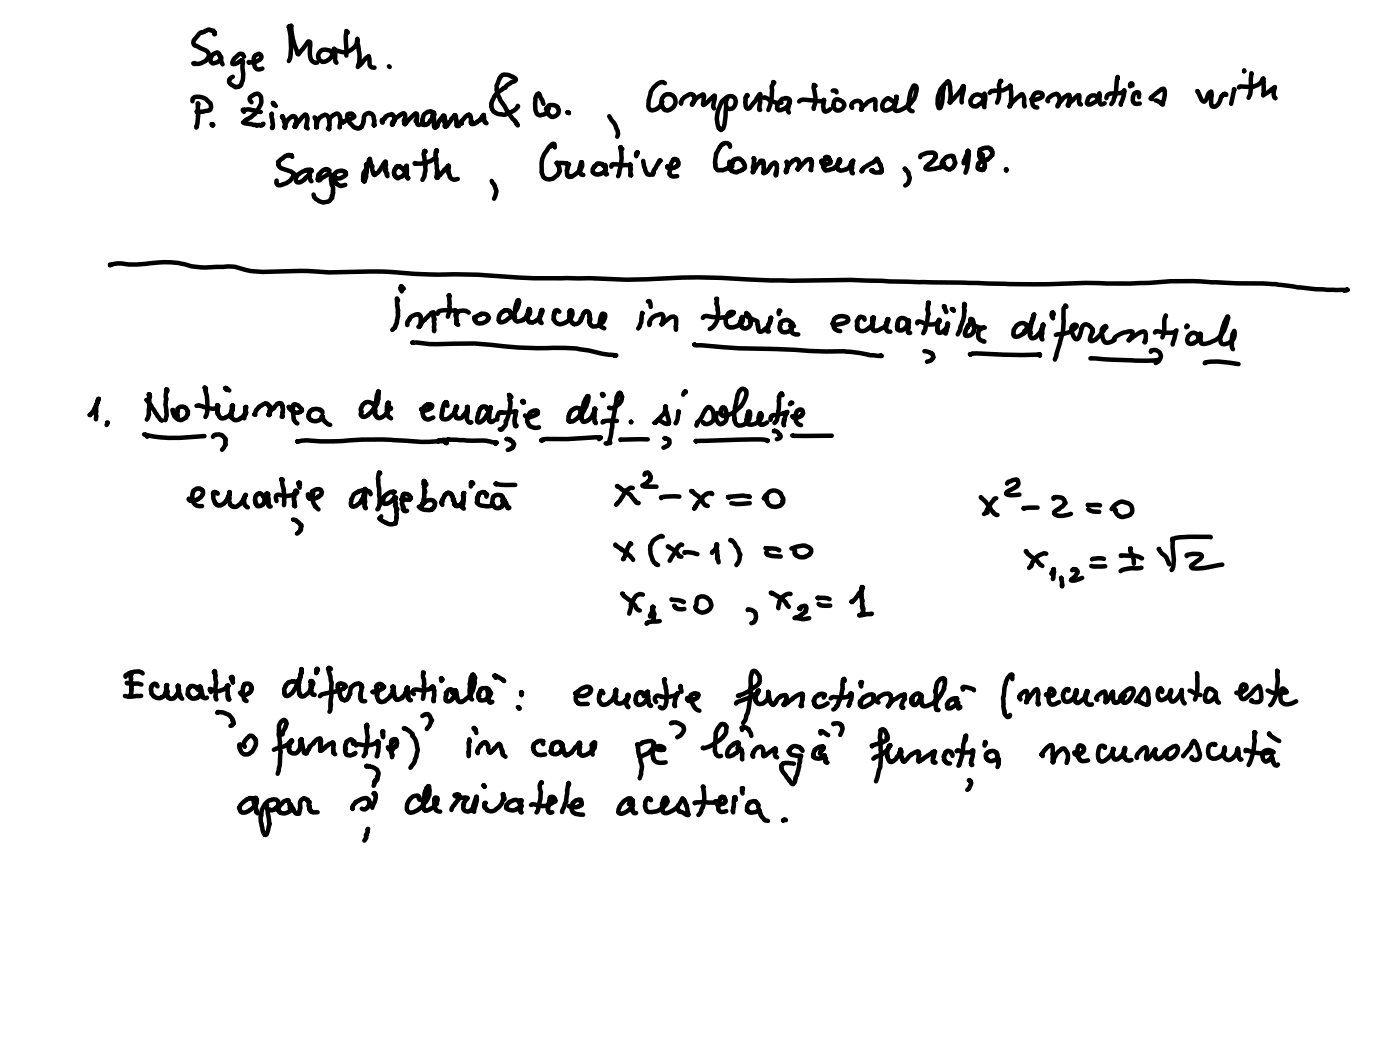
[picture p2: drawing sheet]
<svg xmlns="http://www.w3.org/2000/svg" width="210mm" height="157mm" viewBox="0 0 210 157" stroke-linecap="round" stroke-linejoin="round" font-family="sans-serif">
<g fill="none" stroke="#000" stroke-width=".67">
<path d="M28.8 15.2v-.5a1.73 1.73 0 0 1 2 .1l.4 .4a.74 .74 0 0 1 .4 .9 .74 .74 0 0 1-.8 .5l-.4 .1h-1l.4 .2M29.7 15.6l-.1-.1 .1 1.9-.3 1.7M31.8 18.6h.1h-.2h.2h-.2l.2 .1-.1 .1M32.1 5.1h.1a.62 .62 0 0 0-.7-.6l-.3-.1-1 .5a.57 .57 0 0 0-.6 .4l-.6 .7a.62 .62 0 0 0 .2 .8l.6 .3a2.96 2.96 0 0 1 1.4 .8v.1a1.41 1.41 0 0 1-1.1 1.5l-1.1 .1-.1-.1 .2-.1M32.8 8.3v-.2l-.3-.3a1.2 1.2 0 0 0-1 1.4l.2 .2a1.06 1.06 0 0 0 1.4-.9v.7l.2 .4M36.5 16.7l-.2-.3h.2a3.9 3.9 0 0 1 2.1 .3l.4 .1M36.5 8.5l-.2-.4-.2-.1a1.74 1.74 0 0 0-1.3 1.5 .95 .95 0 0 0 1.1-.3l.3-.2 .1 .1v1.1a3.2 3.2 0 0 1-.3 2.6l-.3 .2h-.6a1.09 1.09 0 0 1-.8-1.1l.5-.4M37.2 9.4v-.1a1.6 1.6 0 0 0 2-.8l-.2-.3-.3-.2a.89 .89 0 0 0-.7 1.1 1.23 1.23 0 0 0 .6 1.3l.7-.1M37.6 15.3l-.2-.4v-.4l.7-.4 .5-.1 .3 .3a1.67 1.67 0 0 1-.2 1.9 4.1 4.1 0 0 1-1.9 1.7l-.4 .4 .2 .2 1.7 .2 .2 .1 .3-.1 .3 .1 .3-.3M40.7 17l-.1 .4 .3 1.2-.1 .4-.1 .2M41 15.7l-.1-.3 .4 .5M42.3 17.6v-.2l.3 1 .1 .7a1.19 1.19 0 0 1 .3-1l.3-.4a.57 .57 0 0 1 .9-.3 .86 .86 0 0 1 0 1.1l.1 .2-.2 .3v-.1l.2-.1v-.2l1-1.1 .3-.3h.2l.2 .4-.1 1.1v.3l-.1 .1 .3 .1"/>
<path d="M43.3 4h-.1a11.9 11.9 0 0 1 .2 4.8l-.2 .3M43.6 3.9v-.1a12.4 12.4 0 0 0 .9 4.3h.2l1.4-1.9 .3 .1v.5a3.2 3.2 0 0 0 .4 2.4l.4 .2h.3M47.1 17.6l.4 .9-.1 .1v.5l-.1-.2a1.61 1.61 0 0 1 1.3-1.7 .85 .85 0 0 1 .7 1.1v.5a.37 .37 0 0 1-.2 .5l.1 .1 .1-.1M49.3 18.1l.1-.5a1.74 1.74 0 0 1 1.2-.6 1.55 1.55 0 0 1 .3 1.7v.4M49.8 8a1.2 1.2 0 0 0-1.2-.6 1.2 1.2 0 0 0-1 .9v.3l.2 .4a1.19 1.19 0 0 0 1.9-.6l.4-1.1 .1 .4-.1 1.2 .3 .5M50.3 7.7v-.1a2.16 2.16 0 0 0 3.2-1.8l.2 1.6a4.3 4.3 0 0 1-.1 2.6l1.6-1.6 .1 1.3a.57 .57 0 0 0 .8 .4M51.4 18.3l-.1-.1h.2h-.2l.1-.1 .7-.1 .9-.5v-.2l-.4-.3-.6 .2a2.12 2.12 0 0 0 1.3 1.9l.3 .1 .2-.1a.94 .94 0 0 0 .6-.9v-.1a1.03 1.03 0 0 1 .9-1.2 .87 .87 0 0 1 .6 .9l.2 .3-.2 .6h.2l-.1 .1M52.1 4.9l-.3-.3-.1 1.2 .1 2.5M57.3 18.4l-.1-.2 .1-.2-.1-.1 .4-.1 .1-.2h-.1l.2-.2 .8-.3a.95 .95 0 0 1 .2 1.5h-.1l.1-.4 .5-.5 1.1-.8 .2 .2 .1 .8-.3 .2 .2 .1-.1 .3 .1 .1 .6-.7 1-.9h.2v.3v.6l-.2 .2 .2 .1 .1 .5h.3M58.2 9.9l.1 .1M65 17.1l-.1-.3-.4-.1a1.22 1.22 0 0 0-1.2 1.4l-.1 .4 .1 .2v-.1l.2 .1h.2a1.95 1.95 0 0 0 1.1-1.5v-.1l.1-.2 .1 2.2 .5-.2-.1-.1 .3-.5-.1-.1 .3-.2 .5-.7h.1l.2 .8-.2 .1h.1v.3v.4h.3l.7-1-.1-.1 .6-.6 .1 .2 .1 1.2 .2 .2h-.2l.4 .1M72.8 18.4l-.2-.1-.3-1 .1-.1-.2 .2v.2l-.3 .4-.4 .1-.3 .3-.6 .2 .1-.1-.3-.2 .2-.1-.1-.1-.1-.8-.2-.1a1.96 1.96 0 0 0-1 .8l-.2 .3v.1h.1h-.1h.1v.1"/>
<path d="M77.5 15.8v.1a2.99 2.99 0 0 1-2.1 1.3l-.3-.1a1.79 1.79 0 0 1-1.5-.7l-.1-.4a1.59 1.59 0 0 1 .4-1.3 2.06 2.06 0 0 1 .9-1.1l.5-.4a.46 .46 0 0 0 .5-.4l.7-.5 .4-.1 .3-.3a2.48 2.48 0 0 0-2-.7l-.5 .6-.4 1.1a4.2 4.2 0 0 0 1.2 2.9l.4 .7 1.6 2.3M81.3 15.5l-.6-1.3v-.1l-.1-.1a.86 .86 0 0 0-.5 1 2.44 2.44 0 0 0 .4 2.1l.3 .2 .7-.2 .3-.2 .3-.8a.86 .86 0 0 0 .1 1.2 .86 .86 0 0 0 1.1 0 .86 .86 0 0 0 .2-1.1v-.2a1.24 1.24 0 0 0-1.3-.2l-.5 .5M85.1 16.9l-.2-.1 .3 .1M91.2 17.4l1 1.5a1.75 1.75 0 0 1 .2 1.6M99.5 12.5a.79 .79 0 0 0-1.1 .1l-.6 .5-.4 .6a5.2 5.2 0 0 0-.3 2.4 .74 .74 0 0 0 1.2 .2 1.93 1.93 0 0 0 .8-1.1 1.25 1.25 0 0 0 .4 1.3 1.28 1.28 0 0 0 1.4-.7 1.28 1.28 0 0 0-.2-1.5 1.09 1.09 0 0 0-1.4 0 1.09 1.09 0 0 0-.2 1.4M101.9 15.5v-.2a1.98 1.98 0 0 1 1.6-1.2l.3 .2a1.13 1.13 0 0 1-.3 1.4l.1-.1a2.36 2.36 0 0 1 1.7-1.5l.1 .3-.2 1.1 .1 .2 1.7-1.4-.3 1.5 .2 .4M108.8 14.8l-.1 .1-.1 1.8a4.7 4.7 0 0 1-.4 2.6l-.3 .2-.3-.3a4.6 4.6 0 0 1 .5-4.1l.7-.6a.87 .87 0 0 1 1.1 .1 .87 .87 0 0 1 .1 1.2 .82 .82 0 0 1-1.3 .3M111.9 14.4l-.1-.2a.71 .71 0 0 0-.2 .8l-.1 .3 .1 .6 .2 .4h.2l.2-.2 1.6-2v.6l-.2 1.7h.2M114.3 14.6h.2l.4 .2a2.5 2.5 0 0 0 2.1 .6M115.9 12.4l-.2-.1 .1 .2a.93 .93 0 0 0-.2 1l-.1 1.4-.5 1.6M118.2 15.1a.8 .8 0 0 0-1.2-.2 1.37 1.37 0 0 0-.7 1.4l.3 .2a1.72 1.72 0 0 0 1.6-1.2v-.2l-.1 .1-.2 1.2 .2 .4M119.6 15.2l.2-.2 .4-.1 2.9 .3 .3-.1-.1-.2-.1 1 .2 .7a.69 .69 0 0 0 .8-.3"/>
<path d="M122 12.9l-.1-.2-.1 .5a4 4 0 0 1 0 2.8v.3M124.6 13.6h.5l.1 .2M124.8 15.6a.56 .56 0 0 1 .7-.7l.3 .1a.88 .88 0 0 1 .6 .8 .82 .82 0 0 1-.8 .8 .82 .82 0 0 1-.9-.8h.1M127.6 16.1h-.1a.52 .52 0 0 1 .1-.7l.4-.2 .4-.1 .3 .1 .3 .4v.6l-.1 .2 .3-.5 .4-.3a2.07 2.07 0 0 1 1.3-.8l.2 .4-.1 1.2M133.7 15.2l-.8-.5-.2 .1a1.19 1.19 0 0 0-.6 1.5l.3 .2a1.69 1.69 0 0 0 1.7-2h.1a3.9 3.9 0 0 0-.3 2h.1a1.52 1.52 0 0 0 1.5-.4 3.3 3.3 0 0 0 1.6-3.2l-.2-.1-.2 .1a6.7 6.7 0 0 0-.8 3.1l.2 .4 .5 .3M141.2 13.2l-.1-.1v.8a4.1 4.1 0 0 1-.4 2.2l-.2 .1a3.1 3.1 0 0 1 1.1-3.7l.2-.3h.2a5.6 5.6 0 0 1 .1 3.1l.1 .1 1.1-1.2 .9-1.3-.1 .1h.2l-.1 .4-.2 1.2v.7M147.1 14.5a1.02 1.02 0 0 0-1.5-.1l-.4 .7a.69 .69 0 0 0 .5 .8h.4l.4-.2a1.39 1.39 0 0 0 .8-1.5l.1-.2 .1 .3-.2 1.6v.1M148.1 13.9l.3-.3h.5a2.46 2.46 0 0 0 2.3-.8l.1 .6a5.3 5.3 0 0 1-.2 2.5 2.99 2.99 0 0 1 1.3-1.4l.4-.4h.2a1.3 1.3 0 0 1 .3 1.2l.1 .6M149.9 12.2l-.1-.1a1.44 1.44 0 0 0-.2 1.3l-.1 1.1-.3 .9M154.5 14.9h-.1a1.5 1.5 0 0 0 1.7-.5 .7 .7 0 0 0-.6-.6 .7 .7 0 0 0-.7 .4 1.39 1.39 0 0 0 .1 1.8l.4 .1M156.9 15.2l-.1-.2a1.71 1.71 0 0 1 1.4-.9 1.38 1.38 0 0 1 .1 1.8l.3-.6 .6-.6 .6-.5h.3v.4l-.2 1.2 .3-.5 1.1-1 .2-.1v1.2l.3 .2M164.4 14.7a.87 .87 0 0 0-1.5 0l-.2 .8 .3 .2a1.67 1.67 0 0 0 1.6-1.8v.6a1.28 1.28 0 0 0 .2 1.1l.5-.1"/>
<path d="M165.6 14.7l.1-.5 .4-.2 1.7-.1 .3-.1 .2-.3v.1a4.4 4.4 0 0 1-.6 2.1h.1M167.3 11.7v-.2l-.3 2.6-.3 1-.4 .5M169.5 12.8v-.3h-.2l-.2 .4M170.5 14.5v-.6l-.4-.1a1.07 1.07 0 0 0-.3 1.7h.8M172.4 14.8l-.2-.1 .2-.2 1.4-1.2h.4a2.57 2.57 0 0 1-.1 1.9l-.1 .5-.8-.6-.2-.1M179.3 13.7l-.1-.1 .6 1.3 .4 .3a1.07 1.07 0 0 0 .6-.9l.1-.3 .4-.3 .1 .6a1.77 1.77 0 0 0 .1 1.6l.2 .1a1.12 1.12 0 0 0 1-1.2l.2-.5 .4-.3 .2 .1v.1M184.8 13.4l-.1-.1-.4 2.2M185.4 13.1l.2-.2 1.5 .1a2.23 2.23 0 0 0 2-1.3v2.6l1.7-1.3v.1a2.41 2.41 0 0 0 0 1.5l.1 .1M186.2 10.6v-.1v.2M187.3 11l-.1 .7v2.2l-.3 .7M16.5 39.7l.1-.1h-.1h.1a4.5 4.5 0 0 1 2.6 0l2.7-.1a13.5 13.5 0 0 1 6.7 .3l2.1 .2 2.7-.1a5.8 5.8 0 0 1 3.3 .5l.8 .2 1.8 .1 5.6-.2 4.4 .3a71.2 71.2 0 0 1 12.7 .2l2.3 .1a115.8 115.8 0 0 1 13.3 .4l2.3 .1h8.3l5.6 .3 3-.1a95 95 0 0 1 15.1 0 217.3 217.3 0 0 0 15.5 .1l10.1 .3 6.8 .1a235.2 235.2 0 0 0 18.2 0l6.7 .1 2.8-.1a54.6 54.6 0 0 1 10-.1l8.9 .3a73.8 73.8 0 0 0 9.2 .9h1.6l-.5 .1M43.7 23.5l-.1-.3h-.5l-.4 .2-1.1 .8 .2 .8 .3 .2 1.5 .5 .4 .3v.2a2.46 2.46 0 0 1-2.4 1.5l-.3-.4 .1-.3"/>
<path d="M46.4 25.8l.1-.2h.2l-.1-.1-.6-.1-1.1 .5-.4 .3v.1a.63 .63 0 0 0 0 1h.2l.4-.1a.93 .93 0 0 0 .7-.6l.3-.2 .2-.5 .1 .5-.1 .3 .3 .4M49.3 25.5l-.4-.2-.6 .2-.6 .7h.1l-.1 .3-.2 .3 .1 .2h.3l.2-.3 .9-.6 .3-.1 .2 .2v.7l.1 .7 .3 .6v.7l-.2 .4v.3l-.5 .6a1.84 1.84 0 0 1-2.2-.7l-.1-.4M50.1 26.4a.58 .58 0 0 0 .9 .3l.8-.5v-.3l-.2-.2a1.14 1.14 0 0 0-1.6 .5v.3a.94 .94 0 0 0 .3 .9v.1a1.28 1.28 0 0 0 1.4 .2M55 24.6h-.1h-.1h.2v.5l-.2 .3v1.1l-.3 .7-.2-.3v-.5a1.43 1.43 0 0 1 .5-1.2l.5-1.4v.2l.4 .9v.6l.1 .4 .3 .3 .6-.5 1-1.5 .1 1.2-.2 .1 .3 .4v.3l.1 .2M60.5 25.5l-.6-.6h-.5l-.1 .2a.85 .85 0 0 0-.1 1.1v.2l.2 .2a1.61 1.61 0 0 0 1.5-1.2v-.6v1.7l.2 .2M63.7 22.7l-.2-.1 .1 .2-.2 .2 .1 1a3.9 3.9 0 0 1-.3 2.9M64.9 23.8a3.9 3.9 0 0 1-2.8 .6v.1M65.4 22.7l-.1-.1 .1-.1-.1 .1a1.36 1.36 0 0 0 .1 1.2l-.1 .7 .2 1.1-.2 1h.2l.1-.2 .9-.8v-.2l.5-.4 .1-.2 .1 .2-.1 .9 .1 .1a.85 .85 0 0 0 .8 .9l.5-.1M73.6 27.1l.5 .7 .2 .8-.4 1.1M83 22.1v-.5l-.1-.1h-.2l-.3 .3h.1a.78 .78 0 0 0-.6 .6 3.9 3.9 0 0 0-.5 4.2 1.43 1.43 0 0 0 2.1-.6l.3-.4-.2-.8-.1-.4h-.2h1.4l.5 .2h-.3a1.02 1.02 0 0 1-.1 .9l.2 .8 .1 .2 .5-.1 .3-.1 .7-.6 .4-.6a.84 .84 0 0 0 .1-.8h-.1h.1h-.1l-.3 .9h.1v.7l.2 .2 .3 .1M90.5 25l-.4-.5-.4-.1-.3 .1-.5 .4 .1 .1a.65 .65 0 0 0-.2 .7 .65 .65 0 0 0 .7 .4l.4-.1 .6-.3 .1-.3-.1-.7 .2 .6-.1 .7 .1 .1h.2M91.5 25l.1-.4 .2-.1a6 6 0 0 0 2.6 .2l-.1-.1 .1 .7-.1 .8 .1 .2 .1-.1"/>
<path d="M93.2 22.3l-.3-.2v-.1v.1a4.7 4.7 0 0 1 0 2.7l-.4 1.6M95.4 23v-.2l-.2 .1v.5M96.3 24.1l.3 1.1a1.05 1.05 0 0 0 .4 .9h.5M98.9 24.1v-.1h-.2l-.1 .4-.7 1.1v.3l-.2 .3M99.9 24.9v.2a1.8 1.8 0 0 0 1.6-.4l.1-.3-.2-.4a.39 .39 0 0 0-.6-.1 2.85 2.85 0 0 0-.6 2v.1a.65 .65 0 0 0 .7 .4h.5M109.3 22l-.1-.3a.84 .84 0 0 0-1.4 .3l-.6 1.1-.2 1.4 .1 .7 .2 .2a1.49 1.49 0 0 0 1.9-.5l.1-.3-.1-.1 .1-.2-.1-.1 .1 1.1a.98 .98 0 0 0 .9 .5l1.1-.5a.6 .6 0 0 0 0-.9l-.2-.4a.98 .98 0 0 0-1.4 0l.1 .1-.2 .3v.6M112.8 23.7l.1 .1-.1 1.2-.1 .1 .1 .2-.1 .5 1.1-1.7h.3a3.3 3.3 0 0 1 .2 1.8h.1a1.58 1.58 0 0 0 1-1v-.2l.4-.4 .3 .1 .2 .2v1.1l-.2 .1v.4M117.8 24.2l.1 .9-.3 .7v-.2l.4-.9a1.83 1.83 0 0 1 1-.8l.2-.1 .2 .1 .2 .3a1.24 1.24 0 0 1-.2 1.1v-.1l.9-.8a.93 .93 0 0 1 1.1-.6l.1 .6-.2 1 .1 .1M123.1 24.1h-.1l-.1 .2 .7 .3 .7-.2v-.4l-.2-.1-.1-.4h-.5l.1 .3-.2 .3-.1 .5-.1 .1 .2 .3-.2 .1 .4 .4 .5-.1 .9-.4a1.34 1.34 0 0 0 .7-1l-.1-.1-.2 .6-.1 .6a.82 .82 0 0 0 1.3 .2 .99 .99 0 0 0 .8-.9l.3-.3-.2 .2 .1 .1-.1 .3 .1 .5-.2 .2 .1 .5h.2M130.6 25.5h-.2l.2 .2a1.39 1.39 0 0 0 1.3 0l.1-.1-.1-.4-.2-.4 .1-.2-.3-.3-.1-.4-.2-.2v.1l-.5 .6-.8 .3-.6 .4-.3 .3 .2 .1h-.2v.2M135.4 25.2l.4 .4a1.52 1.52 0 0 1 0 1.9l-.3 .3M137.7 23.5l.1-.2a2.49 2.49 0 0 1 2-.4l.3 .3v.4l-.9 .9-.6 .4v.4a4.5 4.5 0 0 0 2.5-.4l.2-.4-.1-.2v.2l.1 .1-.1 .1 .2 .4 .5 .2 .3 .1 .4-.3 .3-.4a1.35 1.35 0 0 0-.2-1.2l-.1-.2h-.3l-.6 .2-.6 .6v.2l-.2 .2"/>
<path d="M144.2 24.4l.7-1.9-.1 .1 .2 .2v.5l-.1 .2a1.09 1.09 0 0 1-.1 1v.5l-.3 .8M146.6 22.7l.1-.3h.1a1.24 1.24 0 0 1 1.6 0l-.1 .1 .3 .3-.1 .4-.7 .7-.6 .1-.6 .3-.2 .3a.49 .49 0 0 0 .2 .7l.4 .1a.57 .57 0 0 0 .4-.8l-.1-.7-.2-.3v-.4l-.4-.4-.1 .5 .1 .4M150.6 25.3v.3M21.9 59.8l.6 .7 1.1 1.8 .5 .6h.2M22.5 59.3l-.1-.3h-.2h.1v.6v2.4l-.3 .8M25 58.6v-.3l-.1 .4a1.06 1.06 0 0 0 0 1.1 2.77 2.77 0 0 0 0 1.6v.2a1.44 1.44 0 0 1-.2 1.3M30.8 58.1l-.2-.1 .2 .4v.3a5.6 5.6 0 0 1 .1 3.4l-.2 .3M33.9 58.4l-.2-.3 .3 .1 .3 .2M59.6 44.9l-.2-.2 .1 1.2a5.9 5.9 0 0 1-.4 3.2l-.4 .3M60.4 43.2l-.4-.4 .1 .1-.2 .2 .2 .5M61 48.6v-.5l.3-.3a1.48 1.48 0 0 1 1.4-.7 .83 .83 0 0 1 .2 1v.6l-.3 .2 .3-.1 .3-.6 .4-.3 .9-1.1 .4-.1 .1 .5-.1 .2 .1 .4a.47 .47 0 0 0 0 .6v1.2M61.8 51.3h-.1l3.6 .2a45.3 45.3 0 0 1 10.2 .3 71 71 0 0 0 9.2 .3 26.5 26.5 0 0 1 5.4 .8l2.2 .3h-.3"/>
<path d="M65.5 47l.1-.4a3.8 3.8 0 0 1 2.1-.1h.5h-.1h.1h-.1l.2 .6-.1 .1 .2 .8-.1 .4 .3 .2M67.2 44.4v-.2l.1 2.4-.3 .8M70.2 46.8a1.32 1.32 0 0 0-1.8 0l-.2 .6M71.2 47.5h-.2l.1 .1-.1 .2 .2 .1-.1 .2a1.21 1.21 0 0 0 1.9-.3h.1l.1-.3a.96 .96 0 0 0-1.2-.5h.1l-.8 .4-.2 .2M76.3 59.4v-.3h-.1l.4 .3h-.2l-.1 .5a.67 .67 0 0 1 0 .8 3.9 3.9 0 0 1-.6 2.3l-.1 .7-.4 .5-.3 .1-.1-.1M76.4 47l-.1-.5-.4-.1-.4 .1a1.35 1.35 0 0 0-.8 1.5l.2 .2a1.38 1.38 0 0 0 1.2-.5 3.5 3.5 0 0 0 1.6-2.5v-.2h-.2h.1l-.2 .1-.1 .5-.1 .1-.2 1.2v.5l.1 .2h-.1v.2l.5 .3 .8-.2-.1-.1 1.1-.7-.1-.2 .2-.2-.2-.5v.2l-.1 .1-.3 .7 .2 .5-.1 .1 .4 .5a1.92 1.92 0 0 0 1.8-1.5l.1-.4h-.1v.2l-.2 .2-.2 .7 .2 .6 .2 .3M83.7 46.7l-.2-.2h-.4l-.1 .3v.2l-.1 .3v.3l-.1 .1a1.18 1.18 0 0 0 1.8 .6l.1-.1a1.4 1.4 0 0 0 .9-1.7h-.3l.1 .1-.2 .1v.7l.2 .4-.1 .1 .6 .6a1.03 1.03 0 0 0 1.1-.7l-.1-.1a.62 .62 0 0 0 .3-.7l.4-.4 .2-.1a.55 .55 0 0 1 .5 .7v.6h.1l-.2 .2v.2l.2 .4 .3 .2a1.31 1.31 0 0 0 1.2-.3 1.4 1.4 0 0 0 .7-1.4l-.2-.1h-.3a2.56 2.56 0 0 0-.3 1.8l.7 .3M90.3 59.2v-.2h-.2l.1 .2M96.2 46.9l-.1-.1-.1 .9a2.27 2.27 0 0 1-.5 1.5M97 45.1h.2l.2 .8M97.2 48.6l.1-.3h-.1a1.55 1.55 0 0 1 1.2-1.1l.4-.2 .4 .1a.65 .65 0 0 1 .1 .7l-.3 .8 .4-.5 1.1-.7h.5l.2 .2v1.8M102.6 58.7l-.1-.1h.1l-.2 .1-.1 .4"/>
<path d="M104 51.6l6.6 .5 5.4 .1 7.7 .4a23.8 23.8 0 0 1 6.4 .5l1.9 .2-.2-.1M105.2 47.6l.2-.2 .4-.1a5.3 5.3 0 0 0 3.7-.2l.3-.4h-.4a1.37 1.37 0 0 0-.5 2.2l.4 .1a2.92 2.92 0 0 0 1.8-.8l-.1-.1 .2-.2v-.4l-.1-.1-.3 .8 .1 .3v.2l.1 .2a.77 .77 0 0 0 .7 .3 .77 .77 0 0 0 .6-.6l.1-.4-.2-.1 .1-.1a.87 .87 0 0 0-.2-.8l-.4-.4 .1 .5 1.6 .8-.1 .4 .2 .3a.76 .76 0 0 0 .3 .9 2.1 2.1 0 0 0 1.5-2.2l.2 .1h-.1l-.4 1v.4l-.3 .4 .2 .2h.2M107.3 44.8l-.1-.1h.1l-.1 .8 .2 .6v.2a2.4 2.4 0 0 1-1.2 2.9M116.7 46.6l.1-.1-.2-.1v.6M117.1 59.1l-.1-.2a1.11 1.11 0 0 0-.4 1.1v1.3l-.1 .3a2.25 2.25 0 0 1-.6 1.7M118.8 48.8l-.1-.2a1.14 1.14 0 0 0-1.9-.4l.1 .3-.2 .4v.2a.94 .94 0 0 0 .9 .7 .94 .94 0 0 0 .9-.6v-.3l-.1-.2 .1 1.1 .6 .3 .4-.1M124.7 48.5a2.63 2.63 0 0 0 2.2-.5v-.4a1.39 1.39 0 0 0-2.3 .8l.3 .5-.1 .1a1.13 1.13 0 0 0 1 .6M129.4 47.8l-.1-.3-.4-.1-.3 .1-.4 .6 .2 1.1a.93 .93 0 0 0 1.5 0l.2-.1 .6-.6-.1-.2 .1-.4-.1-.2 .2-.2-.2 .1v1.2a.52 .52 0 0 0 .5 .7l.8-.3a1.41 1.41 0 0 0 1-1.4l-.3 .5 .1 1 .1 .3h.5M136 48.1h-.1a.76 .76 0 0 0-.8-.5 .76 .76 0 0 0-.7 .6l-.1 .2 .1 .3-.1 .1 .1 .3-.1 .2 .3 .2 .4-.1a1.23 1.23 0 0 0 .9-1.4v-.1l.1 .1v.1l.1 .1-.1 .3v.5l-.1 .7 .1 .1h.2M137.3 48.4v-.2a1.11 1.11 0 0 1 1.1 .2 2.49 2.49 0 0 0 2.2-.2l.1-.2-.2-.1h.1l-.3 .6 .1 .2-.1 .5 .1 .2-.1 .1 .1 .3h.2l.5-.2a1.75 1.75 0 0 0 .7-1.1l.1-.1-.4 1.5M138.4 52.6l.8 .2a.58 .58 0 0 1 .5 .5 .58 .58 0 0 1-.3 .6l-.7 .2M139 45.6v-.3h-.1l.1 .1h-.1l-.1 .9 .2 .8-.5 2.2-.3 .6"/>
<path d="M141.3 46v-.2h.1l-.1 .1 .1 .3 .2 .5M142.6 46.4l-.1-.1h.2h-.1l.2 .2M144.4 45.7l-.1-.2v.5l.1 .6-.3 1.4-.3 .8-.1 .7-.4 .5M145 48.7v-.1h.1l-.3 .2v.3l-.2 .1-.1 .3-.1 .4 .1 .3a1.09 1.09 0 0 0 1.1-.4 1.09 1.09 0 0 0 .1-1.1l-.1-.8-.3-.2-.1 .3 .1 .4 1 .5a1.18 1.18 0 0 0 1.1 .1 1.02 1.02 0 0 0-1 1.3l.1 .3 .2 .3 .6 .2M145.2 53l.9-.1a74.7 74.7 0 0 0 9.6 .2h-.2l.1 .2M153.2 49.8l.1-.3a.7 .7 0 0 0 .3-.9 1.38 1.38 0 0 0-1.5 .1 1.38 1.38 0 0 0-.4 1.5l.2 .2a2.77 2.77 0 0 0 2.6-2.7l.3-.7-.6 2.3v.4l.1 .2-.2 .2 .3 .5h.3a1.92 1.92 0 0 0 1.1-1.3l.4-.5-.1-.3-.1 1.4-.1 .2v.6l.1 .1M157.7 47.1l-.1-.3a.52 .52 0 0 0 0 .8M158 50.1l.2-.1a3.3 3.3 0 0 0 3-1.2l-.1-.1-.2-.1-.4 .1-.2 .4a1.78 1.78 0 0 0 .8 1.7l.2-.1 .3-.3 .4-1.3a.6 .6 0 0 1 .9-.4l.7 .6-.1 .4-.4 1.1 .2 .2h.3a3.5 3.5 0 0 0 1.8-1.8l.2-.2v-.2a.72 .72 0 0 0-.7 .9l-.1 .2 .2 .6 .4 .8h.4l1-.4M159.6 45.9l-.1-.2-.3 .5a13.2 13.2 0 0 1-.5 4.9l-.8 2.7M163.2 53.6h.2a77.7 77.7 0 0 0 10 .3v.1M166.8 50.9l-.1-.2a3.2 3.2 0 0 1 2.8-1.1v.4l-.1 .4-.5 .5 .6-.4a3.7 3.7 0 0 1 1.7-.9l.2 .1 .1 .3v.9l-.2 .4 .1-.2M172.3 52.7v-.3a1.01 1.01 0 0 1 1.1 .2 1.01 1.01 0 0 1 .3 1l-.3 .5-.4 .2"/>
<path d="M172.9 49.8l.1-.2h.3a3.2 3.2 0 0 0 2.7 0l.1-.2-.6 2.2M174.5 47.3l-.2 .6v1.5l-.3 1.1M177.7 48.9v-.2l-.1 .3M179.4 50.6l-.2-.6a.95 .95 0 0 0-1 0 .95 .95 0 0 0-.5 .9 .52 .52 0 0 0 .5 .6l.5-.1a1.28 1.28 0 0 0 .8-1.2l.2-.3v1.3l.1 .2a3.2 3.2 0 0 0 2.4-.7 3.9 3.9 0 0 0 1.3-2.1l.4-1-.1-.2-.5 .8-.5 1.9a1.22 1.22 0 0 0 .1 1.4 1.58 1.58 0 0 0 1.8-2l-.2 .5-.1 .6v1.3l.2 .4M180.3 54.4l.1-.2h.2a8.3 8.3 0 0 1 3.4 .1l1.4 .2M13.5 62.1h-.1l.7-.7 .5-1.1 .2-.6-.2 .1a6 6 0 0 0-.2 2.5v.5M16.1 63.3l-.1-.1v.4M25.9 61.4a1.35 1.35 0 0 0 .9 1.4l.4 .1a1.76 1.76 0 0 0 .9-.9v-.2a.82 .82 0 0 0-.6-.9 .66 .66 0 0 0-.9 .6v1.1M28.3 74.7l-.1 .1 .3 .1a1.83 1.83 0 0 0 1.9-1.2 .69 .69 0 0 0-.5-.6 .69 .69 0 0 0-.7 .2l-.3 .2a2.02 2.02 0 0 0 .2 2 1.3 1.3 0 0 0 1.1 .2M29.4 60.7l.4-.1a5.4 5.4 0 0 0 2.6 .5l.2-.1 .1-.2h-.1v-.1l-.1-.1 .1 .4-.1 .2 .1 .5-.1 .2 .6 .7a1.82 1.82 0 0 0 1.3-.4l-.1-.1a1.67 1.67 0 0 0 .5-1.2l.1-.2h-.1l-.1 .1h.1l-.1 .5 .1 .2-.1 .2-.1 .8a.88 .88 0 0 0 1.4 .1l.5-.4 .4-.5-.2-.3 .1-.3-.1-.2h.1l-.1 .2 .1 .9-.2 .2v.4M30.6 65.3a25 25 0 0 1-8.4-.1l-.6-.2 .2 .1 .2 .3M31.9 65.4a1.04 1.04 0 0 1 1.3-.3l.6 .6v.8l-.6 .8"/>
<path d="M32.6 73.9l-.5-.3h.1l-.3 .1v.2a2.19 2.19 0 0 0 .3 1.3v.2l.4 .2h-.1h.5a1.93 1.93 0 0 0 1.2-1.5l.2-.5-.1 1.4 .1 .5 .4 .2v.1h.5a2.57 2.57 0 0 0 1.2-1.2l.3-.6-.1 .2a1.31 1.31 0 0 0 .4 1.7M38.2 62.1l-.1-.1a1.56 1.56 0 0 1 1.1-1.4l.6-.2h.2l.5 .5-.2 .1 .2 .4-.2 .4 .1 .2-.2 .1h.1l-.1-.1 .1-.2v-.3l.7-.4 .5-.7 .3-.1 .3 .1a2.03 2.03 0 0 1 .2 1.7v.1l-.1 .2h.1M39.8 74.8l-.2-.1v-.2l-.1-.1-.1-.2-.2-.2-.3-.2-.4 .2h.1a.83 .83 0 0 0-.3 1.2l-.1 .1 .1 .2 .3 .1-.1 .1 .3 .1 .6-.3 .4-.7-.1-.1 .1-.3h.1l-.1-.1 .1-.4h-.1h.3h-.1l.2 .1-.1 .1 .1 1.6 .3 .1M41.4 75l-.1-.5v-.3l.2-.2a4.4 4.4 0 0 0 2.5 0h-.1a.53 .53 0 0 0 .6-.4l-.3-.2v.3l-.1 .1-.1 .9 .1 .4-.1 .2 .2 .2-.2 .2 .2 .1M42.2 71.9l.1-.1-.2-.1 .1 .1v.1l.1 .6a7.2 7.2 0 0 1 .2 3.1M43.3 60.9h-.1l.1 .1a1.21 1.21 0 0 0 1.6 .7l.3-.2-.1-.2a.98 .98 0 0 0-1.2-.7l-.1 .2 .2 2 .5 .6M43.9 77.8l.4 .1 .8 .7-.1 .5h.1l-.1 .3-.6 .5M44.5 66.1l1.4-.2a42.3 42.3 0 0 0 8.3-.1h3l3.4 .1a30.7 30.7 0 0 0 5.8 .1l.3 .1-.1 .1 .3 .1M44.9 72.5l-.1-.2 .1-.1-.2 .1h.1h-.1l.2 .7M46.1 74l.1 .1a.34 .34 0 0 0 .2 .5 1.96 1.96 0 0 0 1.3-.3l.4-.3 .1-.3-.2-.3a.75 .75 0 0 0-1 .1l-.3 .1h.1l.1 .3-.2 .2 .2 1.2 .3 .4v.1l.5 .4M48.3 61.8l-.1-.2-.2-.2h.1l-.2-.1-.5-.1-.5 .1a1.06 1.06 0 0 0-.8 .8l.1 .1a.85 .85 0 0 0 1.1 .8l.9-.3 .1-.3-.1-.1 .1 .1v.1a1.49 1.49 0 0 0 1.1 1.1M55.5 74l-.1-.4a1.75 1.75 0 0 0-1.9 .1h-.1a1.15 1.15 0 0 0-.8 1.1v.9l.3 .1 .4-.1 .7-.5v-.1l.5-.9-.1-.2h.1l.1-.8h-.1l.2 .2v.6l-.2 .6 .2 .6-.2 .2 .1 .6 .2 .1"/>
<path d="M56 60.7l-.1-.2a1.22 1.22 0 0 0-1.2-.2 1.44 1.44 0 0 0-.7 1.2l.1 .1a.46 .46 0 0 0 0 .6 .46 .46 0 0 0 .6 .1 5.6 5.6 0 0 0 1.8-2l.2-.7-.1-1a3.4 3.4 0 0 0-.3 1.9 1.06 1.06 0 0 0-.1 1l-.1 .5 .3 .4a.87 .87 0 0 0 1.2-.2l.4-.5 .2-.5h.3v-.1l-.3-.1v-.6l-.2-.1h.2h-.1a2.65 2.65 0 0 0 .1 2.1l.3 .2M56.9 70.9l-.1-.2-.1 .1a6.9 6.9 0 0 0 0 2.5l.1 1.6a1.23 1.23 0 0 1-.3 1.3M58.9 73.8v-.1l.2-.1h-.3h.1a1.77 1.77 0 0 0-1.6 1.1l.1 .2-.2 .2 .3 .3a1.96 1.96 0 0 0 1.6-.9h-.1h.3h-.2l.1 .1-.1 .3 .2 .5-.2 .3 .4 .5a.41 .41 0 0 0-.1 .7v.7l-.2 .7a2.19 2.19 0 0 1-2.1-.4l-.3-.3h.1l.2-.3M60.2 74.7h-.1l1.2 .1 .2-.3-.1-.1a.79 .79 0 0 0-.9-.5l-.2 .3 .1 .1-.3 .5 .1 .2-.1 .4 .3 .4-.1 .2 .1 .3 .2 .2 .3-.1M63.1 61.3l-.1-.1 .4 .2h.3l.8-.3 .2-.2v-.2l-.3-.2-.5 .1a.96 .96 0 0 0-.6 .8v.1a.91 .91 0 0 0 1 1.2l.6-.2M63.7 72.6l.1-.1v-.1l-.3-.3 .1-.1h-.2h.2l-.2 .4 .1 .1v.9l.1 .3-.1 .1v.5l-.1 .5 .1 .3-.2 .2 .1 .1h-.2l.5-.3a.93 .93 0 0 1 1.4 .2 .86 .86 0 0 1-.5 1h.1a1.63 1.63 0 0 1-1.7-.3l-.3-.2 .5-.1M65.6 66.1l.1-.1v-.1l1.5-.1h-.2h.1l5.3 .1 1.9 .3h-.1l.1 .1-.1 .1M66.2 75.6l-.2-.3 .2-.2-.1-.1 .5-.9v-.1l.5-.3 .5 .2-.1 .1 .2 .2 .1 .3 .1 .2-.1 .1 .2 .2v.2l.1 .1-.1 .2 .3 .2 .6-.1 .5-.6v-.8l-.1-.1 .1-.1v-.2h.1l-.2 .1v.4l.1 1.2-.3 .4 .3 .2M67 60.7l-.1-.5h-.2a1.52 1.52 0 0 0-.4 1.3 1.04 1.04 0 0 0 0 1.2 1.25 1.25 0 0 0 1.4-.6l.3-.2 .4-.9v-.1h-.2h.1a1.42 1.42 0 0 0-.1 1.4l.1 .2a.73 .73 0 0 0 1.1-.4l.6-.6-.1-.5 .1-.1h-.1v.3a1.13 1.13 0 0 1 0 1l.1 .7 .3 .3h.3M70.7 72.4h.1l-.2-.2h.1h-.2v.6M72.8 74.3l.1-.3-.4-.3-.8 .1-.1 .5-.2 .1v.3l.1 .2-.1 .3a2.21 2.21 0 0 0 2.1 .5M73.2 61.5h.1l-.4-.2-.1-.3h-.2l.2-.1h-.6l-.2 .1h.1l-.3 .1-.2 .8-.2 1.2a.7 .7 0 0 0 1-.3l.3-.3 .1-.3a1.43 1.43 0 0 0 .6-1.1v-.1h.1h-.1l-.2 1.9 .4 .3 .4-.3"/>
<path d="M74.3 72.5l-.1-.1h.1h-.1l.7 .1 2.2 .1M74.4 62.8l.1-.7 .2-.3 .5-.1a4.1 4.1 0 0 0 2.1-.1h-.1v.1a3.9 3.9 0 0 0 0 2.1l.1-.1M75.2 75l.1-.4-.1-.2v-.1l-.2-.2h-.6l-.5 .2-.3 .9 .1 .2a.74 .74 0 0 0 1.1 .5l.4-.1 .2-.3-.1-.1v-.5l.1-.1h.1l.4 1.1 .2 .1h.1M75.8 65.7h.5l.1 .2 .4 .2a.64 .64 0 0 1-.3 1l-.5 .2M78.2 60.2l-.1-.2h.2l.1 .3M78.6 62.2l.1 .1a2.21 2.21 0 0 0 1.8-.4l-.1-.4a1.1 1.1 0 0 0-1.3 .7l-.1 .2a1.35 1.35 0 0 0 .4 1.4l.6 .2 .7-.1M86.8 61.7l.2-.1 .1-.1-.3-.3h.1l-.6-.2a1.59 1.59 0 0 0-1.2 1.5l-.1 .4 .3 .2a1.94 1.94 0 0 0 1.6-1.1l.5-.5 .4-1 .3-1v-.2h-.2h.1a3.5 3.5 0 0 0-.8 2l-.2 1.3 .2 .4 .2 .1a1.92 1.92 0 0 0 1.5-1.4l.2-.4-.1-.2v.1v.1l-.1 .2 .1 .3-.1 .5 .1 .7 .2 .3M89.7 65.7l.2-.2-4.9 .2h-3.3l-.7 .2h.2M91.2 61a1.87 1.87 0 0 0 1.8-1.2l.1-.4-.3-.6h-.2a1.41 1.41 0 0 0-.3 1.3l-.7 3.3v.6l-.2 1.5-.3 .7 .2 .1-.5 .1-.2-.1M92.3 63h-1.4l-.6 .1-.1 .1M92.4 72.8l-.1-.1 .6 .4a5 5 0 0 1 2.2 1.8l.2 .3 .3 .1M94.5 63.1v.1"/>
<path d="M94.7 73h-.4a1.38 1.38 0 0 0-1 1.2l-1.1 1.3M96.5 71.1l.1-.3h.4a.71 .71 0 0 1 .3 1v.1l-.6 .4-.6 .4 .5 .1h1.7M97 65.8h-4.1M98.5 62.8l1 .6 .3 .1 .3-.1v-.4l-.5-2.1 .1-.1-.3 1.1-1.2 1.2v.1l-.2 .1M99.5 65.6l.7 .3a.72 .72 0 0 1-.5 .9l-.4 .2M101.6 61.6v-.1l-.1 .5a2.14 2.14 0 0 1-.4 1.3M101.7 74.3h-2.1l-.7 .1 .1 .2M103.5 73.5h-.1h.3h-.2l1 .7 .6 .7a.98 .98 0 0 0 .8 .8M105.3 63.2l-.1 .1a1.07 1.07 0 0 0 1.2-.1 1.07 1.07 0 0 0 .5-1l-.2-.8-.4-.4-.2-.1a2.26 2.26 0 0 0-1 1.5l-.3 .4-.4 .3v.2l-.1 .4M106.6 73.9l-.1-.1a1.44 1.44 0 0 0-1.4 .8l-.7 .6-.5 1M107.3 61.8v.2a1.08 1.08 0 0 0 .3 1.4l.1 .1a1.09 1.09 0 0 0 1.1-1.1l-.2-1.2-.1-.2h-.3a1 1 0 0 0-.2 1.1l.2 .1a3.6 3.6 0 0 0 2.6-1.3l.2-.3a2.4 2.4 0 0 0 .7-2.1 .59 .59 0 0 0-.6-.3 .59 .59 0 0 0-.5 .4l-.2 .5-.2 1.3a4.4 4.4 0 0 0-.1 3l.1 .1a1.55 1.55 0 0 0 2.1-1.8l-.3-.1-.2 .6-.1 .7 .2 .4a.98 .98 0 0 0 1.3 0l.4-.3 .3-.4a.54 .54 0 0 0-.1-.7h-.1h.1a1.12 1.12 0 0 0 .1 1.7h.3l.6-.4M112.2 74.4l-1-.2-2.2 .2 .2 .1"/>
<path d="M112.2 75.3a5.5 5.5 0 0 1-2.7 0M114.8 74.4l-.1-.1-.1 .1h.1v.4a1.37 1.37 0 0 0 2.1 .9l.4-.5-.1-.3 .1-.1v-.2a1.6 1.6 0 0 0-1.5-1.2 1.96 1.96 0 0 0-1.4 1.2M114.9 66v-.1a4.5 4.5 0 0 0-2.1-.1l-8.7 .3M115.3 62.8l.2-.6 1.8-.3 .6-.3-.2 .2-.2 .8-.2 .1 .1 .4-.2 .1 .2 .4M115.8 64.6l.1-.1a.89 .89 0 0 1 .8 .6l.1 .3-.1 .2-.4 .1M118.4 60.4l.2-.1-.2-.1-.2 .3M118.6 65.2h5.9M118.7 62.3h-.1a.76 .76 0 0 0 1.1 0h.2l.3-.5-.1-.3-.1-.2h-.3l-.3 .1a1.38 1.38 0 0 0 .2 2.2h.3M146.8 74.5v-.1l.7 .7 1.2 1.6a.67 .67 0 0 0 .6 .4M149.1 74.6l-.3 .1-1.1 1.5-.1 .4 .2 .1-.5 .2M150.7 72.4l.2-.3a1.95 1.95 0 0 1 1.4-.3 .83 .83 0 0 1-.4 1.2l-1.2 .6-.1 .3a2.78 2.78 0 0 0 2 .1M155.3 76h-1.3h-.8v.1"/>
<path d="M157.7 74.7v-.2l.2-.1a1.17 1.17 0 0 1 1.3 .4l.3 .5-1 .9a.9 .9 0 0 0-.7 .5v.1a1.95 1.95 0 0 0 2 .3l.5-.2M162.8 75.6h1.9M162.9 76.2l.7 .3 .9 .1M166.4 76.2a1.77 1.77 0 0 1 2.7-.8 .99 .99 0 0 1-.3 1.8 1.28 1.28 0 0 1-1.3 0 1.61 1.61 0 0 1-.6-1v.1M92.1 81.7v-.2l1 .8 .7 .4 .6 .5 .4 .6M93.2 88.9v-.1l.1 .4 1.1 .7 .7 .7a.91 .91 0 0 0 .7 .8M94.5 81.4l-.2-.1 .1 .1-.7 1.3-.1 .5-.3 .5M96.2 89a1.04 1.04 0 0 0-1.4 .8l-.4 .6v.5l-.2 .9M97.3 92.3l.4-.8-.1-.1 .2-.6h-.1l.1 .1h-.1v.3l.3 .7-.2 1.1M98.7 92.9l-1.5 .2-.4 .1h.1l-.1 .1M99.2 80.3l-.2-.1a2.29 2.29 0 0 0-1.4 3.4l.3 .6 .6 .4M100 81.9v-.1a2.67 2.67 0 0 1 1.7 1.5h.3"/>
<path d="M100.5 89.7l1 .1 .8 .3M100.9 90.7l.2 .2a1.28 1.28 0 0 0 1.3 .2M102.1 81.5h-.2l-.4 .3-1.3 2.1M102.4 82.7l.1-.1 .7 .1 1.2 .2M104.3 90.5v-.6a.95 .95 0 0 1 .7-.7 .95 .95 0 0 1 1 .4l.2 .2 .2 .3a1.05 1.05 0 0 1-.5 1.3 1.26 1.26 0 0 1-1.8-.3v-.3M106.6 82.7l.6-.8 .1-.4-.1 .4 .2 1.3-.1 .4 .3 .6M109.3 80.9v-.1l.3 .1 .5 .8a1.63 1.63 0 0 1 .6 1.1l.1 .2-.1 .1a1.88 1.88 0 0 1-.5 1.5M111.9 91.3v-.1a1.1 1.1 0 0 1 1.2 .6 1.1 1.1 0 0 1-.3 1.3l-.3 .2M114.7 82.7h.1l-.1 .1 .2 .3 .7 .1 1.3 .1M114.9 82.2l-.3-.1h.3a2.14 2.14 0 0 1 1.7 .3M115.5 88.8l-.1-.1h.2l.4 .3a4 4 0 0 1 1.6 1.2l.1 .3 .4 .3M118.3 88.9a1.61 1.61 0 0 0-1.7 1.5l-.1 .6"/>
<path d="M118.5 82.1l.9-.3a1.54 1.54 0 0 1 2 .5v.3a1.57 1.57 0 0 1-1.3 .8h-.4l-.5-.3a.5 .5 0 0 1-.2-.7M119.8 91.2l-.2-.2a.92 .92 0 0 1 1-.3l.1 .2-.1 .6-1.2 .8-.5 .2 1.4 .2 .8-.2M122.4 89.5v-.1l.1 .1h-.1a3 3 0 0 1 1.8 .2M122.5 90.4h.1a.97 .97 0 0 0 1 .3l.7-.1M127.6 90h-.1v.1a6.3 6.3 0 0 0 1.5-1.9l.1-.2-.1-.1h.1h-.1v.2l-.1 .1 .1 .2-.1 1 .2 .5-.1 .1v.8l.2 .3-.1 .1 .1 .2-.1 .3h.1l-.1 .1h.1h-.1v.2M130.5 91.8l-1.8 .3M153.6 82.5l.3 .4 1.3 1 .5 .6 .3 .2M156.6 82.9a2.15 2.15 0 0 0-2 1.2l-.2 .6-.4 .3M157.4 85.9l.3-.7 .1 .4-.2 1.1M158.8 86.5l.2 1.3M160.5 85.3l.2-.1h.4l.2 .2-.1 .1 .1 .2-.4 .6-.6 .5a2.04 2.04 0 0 0 1.7-.3M163.3 84.7l.4 .1 1.7-.1"/>
<path d="M165.2 83.6a2.94 2.94 0 0 0-1.7 .1M167.8 83.2v-.1l1.1 .1a3 3 0 0 1 2 .4M169.2 82.1a3.4 3.4 0 0 0 .5 1.7v.6M170.8 85l-.7 .1a3.9 3.9 0 0 0-2.4 .4M173.5 82.1l.3 .7a2.27 2.27 0 0 1 1.1 1.5l.1 .2M175.6 80.9l-.1-.1v1l.2 2-.1 1-.2 .5M177.6 83.2v-.1a3.5 3.5 0 0 1 2.1-.1l.2 .2-.2 .4-1.4 1.1v.2l.2 .2a15.1 15.1 0 0 0 4.5-.6M181.2 80.4a27 27 0 0 0-5.3 .1l-.4 .1-.1 .2M19 102.2l1.6 .1 .6 .1M19.7 100.9l-.1-.2-.1 .6 .1 .3v.2l.1 .5-.1 .4 .1 .4-.1 .8-.1 .2M21.1 104.1l-1.9 .2-.5-.2M21.4 100.8l-.2-.2a2.21 2.21 0 0 0-2.4 .5v.2"/>
<path d="M23.6 102.7l-.2-.3-.2-.1-.3 .1-.2 .3a1.46 1.46 0 0 0 .3 1.5 1.27 1.27 0 0 0 1.9-1l-.1-.3 .2-.3h-.1l.2-.1-.2 .1v.1l.2 .8-.1 .1a.68 .68 0 0 0 .2 .8 .68 .68 0 0 0 .8 .1 1.64 1.64 0 0 0 .7-1.8l-.1-.1h.1h-.1l.1 .2-.1 .2 .2 .3-.1 .2 .3 .5v.3l.3 .3M29.6 103.2l-.2-.3h-.1a.62 .62 0 0 0-.8-.2l-.3 .4-.1 .5 .1 .2-.1 .2 .3 .2v.1l.5 .3 .5-.1 .4-.3a1.05 1.05 0 0 0 .2-1l-.1-.1 .1-.4-.1 .1 .2 .1-.1 .1 .4 1.2-.1 .1 .1 .1a.42 .42 0 0 0 .6 0M31.6 103.6l-.2-.5 .3 .1a1.98 1.98 0 0 0 2.1-.2l.4-.4h-.2h.2l-.2 .1v1.2l.2 .3-.1 .2 .2 .3M32.2 100.6l-.1-.2-.1 .2 .3 .4-.1 .6 .2 .6-.2 2.1 .2 .4M32.5 106.7l.1-.1a2.06 2.06 0 0 1 2.3 1.2l-.1 .1 .2 .4-.3 .3h-.2M34.9 101.6l-.1-.3-.2 .1 .2 .1-.2 .1 .3 .6M36 103.7l.1 .2a1.18 1.18 0 0 0 1.5-.7l-.1-.1 .2-.1v-.2l-.2-.3a.76 .76 0 0 0-.9-.2v.2a1.56 1.56 0 0 0-.1 1.7l.1 .5 .3 .2M36 111.5l-.2-.1 .1 .3-.1 .1a1.42 1.42 0 0 0 .8 1.1 1.44 1.44 0 0 0 1.5-1.1 1.09 1.09 0 0 0-.6-1.7h-.1a1.98 1.98 0 0 0-.9 1.3l.1 .4M41 112.2l2.5-.9 .2-.3v-.2l-.1 .1v-.1l-.3 .3-.1 .6h.1a.67 .67 0 0 0 .1 .8 .83 .83 0 0 0 1.3-.1l.4-.8-.2-.1v-.7l.3-.2-.1 .1h.1l-.2 .1 .2 .3-.1 .1 .4 1.4 .1 .1h.3h-.1l.6-.9v-.1l.5-.5a1.3 1.3 0 0 1 1-.7l.2 .4-.2 .4 .1 .1 .1 .2-.2 .2v.5l.1 .1-.1-.1a1.13 1.13 0 0 0 1-.7l.4-.3 .6-.2-.1 .1 .1 .2-.1 .1 .1 .8v.4l.3 .2M42.3 109.9v-.4l.4-.7v-.2a.66 .66 0 0 0 0-.8l-.2-.1a1.39 1.39 0 0 0-.8 1.6l.3 3.3-.1 1.8-.3 1.4M43.2 120v-.1h-.1l.1-.1-.2-.1a.95 .95 0 0 0-.8 .6l-.7 .7 .5 .6a1.38 1.38 0 0 0 1.4-.2l.1-.3-.1-.2 .1-.2-.1-.3 .2 .2 .1 .3 .2 .1 .1 .4a.64 .64 0 0 0 .7 .4v-.2a2.03 2.03 0 0 0 .2-1.5l.1-.3 .4-.3 .7 .2-.1 .1 .4 .3h-.2l.1 .4-.1 .1 .1 .1v.1v.3l.2 .2h-.1l.1 .2 .4 .1h.6M44.5 102.7l-.1-.1 .1-.1h-.1l.1-.3-.3-.2-.4-.1-.6 .2v.1l-.4 .3v.2a.68 .68 0 0 0-.2 .9l-.1 .1 .3 .5a1.44 1.44 0 0 0 1.4-1.2 1.62 1.62 0 0 0 .5-1.2 2.42 2.42 0 0 0 .4-1.4v-.3v.5v.1l-.1 .2-.2 1.3a2.68 2.68 0 0 0 .1 1.7h-.1l.1 .2 .3 .1a1.47 1.47 0 0 0 1.2-.9l.5-1-.1-.1-.1-.2h.1l-.2-.1h-.1l.1 .1h-.1l.1 .5-.1 .2 .1 .8 .2 .4 .3 .1"/>
<path d="M47.6 100.3l-.1-.2h-.1l-.1 .7M47.9 104.2l.2-.3 .8-.2a4.9 4.9 0 0 0 2.7-.8l.2-.1-.2-.3-.5-.2-.5 .2v.2a1.39 1.39 0 0 0 .3 1.1l.1 .5 .2 .3-.1 .1 .4 .1 .4-.1 .2-.2v-.3l.3-.4v-.2l.1-.8 .8-.5h.5l.3 .2-.1 .1 .2 .3-.1 .3v.3l-.1 .1v.4l-.1 .2 .1 .4 .2 .2v.1h.5M49.5 100.1l-.2-.2v.1l-.2 .1h.1v.5l.3 .6v.7a1.62 1.62 0 0 1 .1 1.3v.9l-.1 1.2v.2l-.1 .1v.8l-.1 .1M52.9 111.3v-.1l-.1-.1 .3-.1h-.2l-.3-.3-.3 .1a.98 .98 0 0 0-.5 1.3l-.2 .1 .2 .7a1.16 1.16 0 0 0 1.3-.1l.1-.1M53.3 111.6l.3-.2a3.1 3.1 0 0 0 3-.4h-.2h.2v.1v.4l.1 .3-.3 1.4M54.9 114.7l-.1-.1h.1l.8 .2a1.1 1.1 0 0 1 .9 1.3l-.2 .1 .1 .2-.1 .3-.2 .2M55 108.9v-.2l-.1-.1v-.2l-.1 .4 .1 .1a5.7 5.7 0 0 1-.2 3.2l.1 .6-.4 .5M55.9 103.6l-.1-.1 .6-.1a1.07 1.07 0 0 0 .9-.5l.2-.1-.7-.5-.3 .1-.2 .3 .1 1 .1 .1a.86 .86 0 0 0 .6 1.3 1.85 1.85 0 0 0 1.3-.9v-.1a.65 .65 0 0 0 .4-.7l.1-.1-.1-.1v-.4h.2h-.3l.2 .2 .1 .8-.1 .1 .2 .5 .3 .3h.3l.6-.3-.1-.1 .4-.4 .1-.3 .2-.3-.1-.1 .2-.3h-.1l.1 .1 .1 .5v.8l-.1 .1 .3 .4h.2M55.9 118.8l.3-.1 .1 .6-.6 1.6M56.1 117.1l.1-.4-.1 .2v.2l-.2 .5M57.3 109.7v-.2h.1l-.1-.1v.9M58 111.8l.4 .4 .4-.1-.1-.1 .6-.3v-.1l.2-.4-.1-.4-.2-.1 .1-.1h-.4l-.3 .2 .1 .2-.2 .3v.7l.1 .5-.1 .1 .3 .4-.1 .1v.2"/>
<path d="M60.6 109h-.2h.3h-.1l.5 .3 .7 .6-.1 .3a2.78 2.78 0 0 1 .7 2.5l-.1 .6-.2 .3a1.04 1.04 0 0 1-.5 1l-.2 .3M62 103.9l-.3-.3 .2-.3a1.3 1.3 0 0 1 1.3 0l1.1-.2 .4-.3 .2-.1-.2 .1 .2 .1-.1 .1 .2 .4-.1 1.5M62.8 119.7l-.1-.2v-.3l-.2-.1a1.33 1.33 0 0 0-1.4 1 .93 .93 0 0 0 .4 1.5 3.9 3.9 0 0 0 2.6-2.4 1.96 1.96 0 0 0 .1-1.5h-.1a1.85 1.85 0 0 0-.5 1.4v.1a2.03 2.03 0 0 0-.3 1.6l.1 .3 .3 .2a2.96 2.96 0 0 0 1.7-1v-.4l.1-.2-.2-.1 .2-.2-.3-.1-.1 .2a.64 .64 0 0 0 0 .8l-.1 .2 .2 .7 .7 .3M63.2 107.2a.85 .85 0 0 1 1-.2l.2 .2 .1 .5 .2 .1-.2 .2a1.09 1.09 0 0 1-.5 .9l-.1 .2M63.4 100.7l-.1-.1 .1 .1a1.28 1.28 0 0 0 .1 1.1 .93 .93 0 0 1-.1 .9 2.33 2.33 0 0 1 0 1.6l-.1 .3M66.3 101.7l-.2-.2h-.1l.2 .2-.1 .2M67.7 103.7v-.3l-.1-.2h-.4l-.3 .4-.2 .1 .1 .3a.65 .65 0 0 0 .1 1h.3l.4-.2 .5-.7-.1-.1 .2-.2-.1-.3 .1-.1-.2-.1 .2 .1 .2 .2v1l.4 .5 .4-.1 .5-.4a1.85 1.85 0 0 0 .9-1l.2-.4 .3-.9-.1-.3 .1-.6-.3-.4h-.1l.1 .1a.52 .52 0 0 0-.4 .5l-.1 .8v1.5l.2 .2-.1 .3 .3 .3M70.3 111l-.1-.4-.1 .6 .1 .4v.9l-.1 .1 .1 .6M70.9 109.1v-.2h.1l.2 .2 .1 .6M71.5 112.7l-.1-.1 .1-.1-.1-.1 .2-.4 .3-.3a.57 .57 0 0 1 .6-.5l-.1-.1h.3l.2 .2 .2 .4v.7l.2 .2h-.1h.1l.7-.5-.1-.1 .8-.7 .2 .3 .2 .7h.1v.6l.5 .3M72.5 117.7l-.1-.1 .1-.1v.3M73.4 103.8l.1-.1-.4-.6-.3-.1h-.6l-.3 .2v.3l-.3 .2v.3l.1 .2h-.1v.2l.1 .2a1.01 1.01 0 0 0 1.4-.2l.1-.1-.1-.1 .3-.2-.1-.1-.2-.5h-.1l.2 .1-.2 .2 .1 1.1 .2 .3 .4-.1"/>
<path d="M74.2 101.4l-.1-.2 .1-.1h-.2l.7 .3 .8 .5M75.5 119.6l-.3-.8 .1 .1a2.24 2.24 0 0 1-1.9 2.5l-.5-.2-.4-.3 .1-.2-.1-.3v-.2h.2M77.6 105.9l-.1-.1 .3 .2-.1 .1M78 103.6l.1 .1h-.1v.2l.1 .1M81.1 117.2v-.1l-.1 .1a.55 .55 0 0 0-.2 .7 4.9 4.9 0 0 1-.2 2.8l-.1 .6-.2 .3M81.3 111.4l-.1-.3 .1-.2h-.5l-.4 .2a.93 .93 0 0 0-.5 1.3v.1a1.33 1.33 0 0 0 1.7 .4M84 111.5l.1-.2-.4-.2h-.5l-.5 .2h.1l-.1 .2-.2 .3 .1 .3-.2 .3 .3 .3h-.1l.7 .2 .6-.3 .3-.4-.1-.1 .2-.2-.2-.3v-.1l-.1-.1h.1h.1l-.1 .1 .4 1.4 .2 .1h.4l-.1-.1a1.48 1.48 0 0 0 1.1-1l.7-.8-.1 .1 .2 .2-.1 .1v.3a.8 .8 0 0 0 0 .8l-.2 .1a.94 .94 0 0 0 1.4 .1l.7-.4 .3-.4-.1-.4 .2-.2-.1-.2 .1-.1h-.3l-.3 .4 .1 .1v.8l.1 .5M85.2 117.4l-.1-.2-.2 1.1v.5l-.2 1.2-.6 1.5M86.2 103.8l-.1-.1 .2 .2-.1 .1a1.52 1.52 0 0 0 2.3-.8l-.2-.3a1.39 1.39 0 0 0-1.6 .5l-.3 .1v.2a1.14 1.14 0 0 0 .2 1.6l.3 .1 1.1-.1M90.3 103.7l-.3-.2 .1-.1h-.1l-.3 .5 .1 .2a.89 .89 0 0 0 .6 1.4l.7-.3 .9-.9 .2-1.1v.4l-.1 .2 .1 .4a.68 .68 0 0 0 0 .8 .68 .68 0 0 0 .7 .3l.5-.2 .2-.3a.7 .7 0 0 0 .4-.8h-.1h.2a2.07 2.07 0 0 0-.3 1.6l.2 .2M95.5 111.5l-.1-.1h.1l.1 1.3 .5 2.1-.1 1-.3 .7M95.8 111.4l.3-.3 1-.2a.65 .65 0 0 1 .8 .3l-.1 .1a1.65 1.65 0 0 1-.7 1.3l-1 .5-.4 .1"/>
<path d="M96.4 104.2l-.1-.5-.5-.1a.86 .86 0 0 0-.6 1.2v.4l.3 .3a1.61 1.61 0 0 0 1.5-1.3l-.1-.7h.1l-.1 .1 .2 1.1a.86 .86 0 0 0 .3 1l.1-.1M97.4 119.8v-.2l-.3-.1-.3 .1a1.65 1.65 0 0 0-.1 1.5l.2 .3a2.61 2.61 0 0 0 3.1-1.5l-.4-.5a1.15 1.15 0 0 0-.5 1v.3a.67 .67 0 0 0 .2 .9 .67 .67 0 0 0 .8 0 3.5 3.5 0 0 0 2.1-2.1l.2 .2 .2 .6 .1 .1 .3 1.6-1.4-.6v-.1M98.2 105.1a.53 .53 0 0 1-.2-.6 .53 .53 0 0 1 .6-.4l.4 .2a3.3 3.3 0 0 0 2.3-.4l.2-.2a.87 .87 0 0 0-.4 .8l-.2 .8 .2 .4M98.2 111.8h-.1l.1 .2 .4 .2 .4 .1 .4-.2a.74 .74 0 0 0-.9-.4 1.17 1.17 0 0 0-.8 1.5l.1 .1a.43 .43 0 0 0 .2 .5 1.82 1.82 0 0 0 1.6 .3M99.4 101.7l.1-.1-.1 .5 .2 .8a2.19 2.19 0 0 1 .1 1.7 1.11 1.11 0 0 1-.5 1.4l-.4-.2M100.4 108.2l.2-.1a2 2 0 0 1 1.7 .6 1.29 1.29 0 0 1-.9 1.6M101.9 103v-.3l.1 .8M103 104.5l-.2 .1 .3 .3a1.48 1.48 0 0 0 1.4-.8l-.1-.2h.1l-.4-.2-.6 .3-.1 .3 .1 .2-.2 .3 .3 .3a1.69 1.69 0 0 0 1.1 1.3M105.3 117.8l-.1-.1 .2 1.8-.2 1.3-.2 .3a1.09 1.09 0 0 1-.5 .9M105.3 112l-.1-.1a4.7 4.7 0 0 0 3.1-1.6v-.1a1.62 1.62 0 0 0 .4-1.5l-.3-.3-.3-.1a2.15 2.15 0 0 0-1 2.2l-.1 1.1a1.7 1.7 0 0 0 .4 1.5l.2 .1 .3-.1M107.2 120h-.2l.2 .2a1.09 1.09 0 0 0 1.4-.2l-.2-.7-.3-.1-.2 .1-.3 .9a.94 .94 0 0 0 .1 1.2l.3 .1 .7-.1M110.1 119.7v-.3l-.1-.1-.2 1.9-.2 .1 .1 .3"/>
<path d="M110.2 105.3l.2-.2 2.2-.9 .2-.1-.2-.1h.1a.87 .87 0 0 0 .9-.6l-.2 .1v.3a1.27 1.27 0 0 0-.3 1.2l.2 .1a.95 .95 0 0 0 1.4-.2l.3-.5v-.9l.3 1.5 .2 .4 .2 .1 .4-.4a1.42 1.42 0 0 1 1.5-1.1l.1 .8-.4 .6v.1l.7-.4v-.2l.7-.3a2.35 2.35 0 0 1 1.4-.8l.1 .2-.1 .3v.3l-.3 1.1h.3M110.4 112.1l.2-.8-.2-.2a2.37 2.37 0 0 0-1.4 1.1 .84 .84 0 0 0-.1 1 1.85 1.85 0 0 0 1.7-1h-.1l.3-.2a1.58 1.58 0 0 1 .2 1.6h.1M110.6 104.2l-.1-.1h.1a8.7 8.7 0 0 0 3.1-1.9v-.5a1.45 1.45 0 0 0-.5-1.1l-.1-.2a.35 .35 0 0 0-.6 .3l-.2 1.1v1.2a11.1 11.1 0 0 1-.6 4.3l-.2 .5-.3 .4M111.1 109.3l-.1-.4a1.16 1.16 0 0 1 1.4 .8l.1 .4M111.2 118.2l-.2-.2h.2l-.2 .4 .1 .3M112.7 113.3l-.1-.2 .2-.6a1.2 1.2 0 0 1 1.1-.8 1.11 1.11 0 0 1 .3 1.3l.1 .2 .1-.1 1.4-1 .3-.1-.1 .1h.1l-.1 .1 .1 .3-.1 .3v.4l.3 .1M120.1 112.4l-.3-.5-.3-.1a.95 .95 0 0 0-1.4 .5l-.1 .1 .5 .6 .8 .1h.6l-.2 .5 .1 .4-.3 1.3-.5 1.1 .1 .2a.88 .88 0 0 1-.4 .8l-.3-.2-1.2-1.6-.2-.5a.57 .57 0 0 1 0-.7 .57 .57 0 0 1 .6-.2l1.2 .1M122.7 112.8l.1-.3 .2-.2h-.1l.3-.2-.1-.1 .1-.3-.1 .1 .1-.1a1.34 1.34 0 0 0-1.3 .6l-.2 1a1.24 1.24 0 0 0 1.4 .1l.3-.2-.2-.1 .3-.1h-.2v.1l.3 .4-.1 .1 .1 .4 .2 .1M122.8 109.8v-.3l.2-.1 1 .6M123.3 104.4v-.1l.2-.3-.2-.1h-.7l-.1 .2a.65 .65 0 0 0-.6 .6l-.1 .2 .1 .3v.2l.3 .4h.4l.6-.2 .7-.3M124.3 104.5l.4-.2a3.7 3.7 0 0 0 2.4-.1l.4-.3-.2-.1h.1l.1 .4-.2 .2 .1 .1-.4 1.2M124.7 108.4v-.1a1.18 1.18 0 0 1 1.3 .2l-.1 .1 .1 .1a1.2 1.2 0 0 1-.2 1.3"/>
<path d="M126.4 101.9l-.1-.3-.2 .3v.6l.1 .6-.2 .2a2.8 2.8 0 0 1-.5 1.8l-.1 .4-.2 .2-.2 .3-.3 .2M128.8 104.9l-.1 .6 .4 .3a2.25 2.25 0 0 0 1.6-.9l.1-.8a.92 .92 0 0 0-1.2 .1l-.4 .1-.2 .3-.1 .7M128.9 102.4l-.1-.2 .2-.1h-.1h-.1l.1 .1-.1 .3 .1 .2M130.5 111.7v-.1l1.5-.5 .8-.4 .1-.2-.2-.2h.1a1.84 1.84 0 0 0-.6-1.2l-.4 .2h.1l-.1 .5a1.03 1.03 0 0 0 0 1l-.1 .3a11 11 0 0 1 0 3.8l-.6 2M130.7 113.5l.3-.2a3.5 3.5 0 0 0 2.3-1.7h-.2h.1a1.76 1.76 0 0 0-.4 1.7l.4 .7h.2l.3-.1a3 3 0 0 0 1.1-1.6v-.2l.2 .4-.2 .8 .3 .3v.2l.1 .2 .2-.1 1-1 .6-.4h.4l.2 .1v.4l-.1 .1-.1 .6 .1 .2 .1 .1 2.2-1.6 .2 .1h-.1l-.1 .8-.2 .4v.3l.4 .1M131.5 105.1l-.3-.2a1.81 1.81 0 0 1 1.8-1.1l.3 .2v.3a1.38 1.38 0 0 1-.4 1.4l.2-.3 .7-.7 1.1-.7 .5-.1v.7l-.3 .4-.2 .5v.4h.3M137.9 104.3v-.3a.69 .69 0 0 0-.7-.2l-.6 .4v.3l-.2 .1 .2 .3-.2 .2a.55 .55 0 0 0 .6 .4l.7-.7-.1-.1 .2-.3-.1-.2 .2-.1h-.2l.2 .1-.1 .1h.1l-.1 .4 .2 .9 .2 .1a3.1 3.1 0 0 0 2.2-1.1l.9-1.5v-.2l.2-.8-.1-.1 .1-.3-.2-.2a1.24 1.24 0 0 0-1.2 1.2l-.1 .8 .1 .4v.9l.1 .3a1.27 1.27 0 0 0-.1 1.1l.4 .1M142.6 113.1l-.2-.6a.48 .48 0 0 0-.6-.1 .48 .48 0 0 0-.3 .5l-.3 .3 .1 .5 .4 .5 .5 .1M143 104.8v-.1l.2 .1-.1-.1 .2-.1h-.1v-.1a1.41 1.41 0 0 0-1.5 .9l.1 .3v.2l.1 .1a1.87 1.87 0 0 0 1.4-.8h-.1l.2-.1-.1 .1v.2l.2 .3-.2 .1 .1 .2 .3-.2M143.2 112.4l.2-.1 .2 .1a2.06 2.06 0 0 0 1.7 .1l.4-.2-.1 .1 .1 .2-.1 .6-.3 1 .1 .3h.1M144.1 103.2l.1-.3h-.1l.1-.1 1.4 .3 .2 .2M144.5 110.8l.1-.4-.1-.3h.1l-.4 1.3-.2 1.8-.3 .6-.1 .7-.1 .1"/>
<path d="M145 116.8h.2l.2 .4-.4 .9-.2 .1M147.5 111.3v-.3l-.1 .6M149.2 113.4l.1-.5-.1-.1-.1-.2a1.08 1.08 0 0 0-1.5 .3 .67 .67 0 0 0 .5 .9l.3 .1 .7-.2 .2-.2h.1l-.1 .1 .2 .1v.5l-.2 .6M151.5 101.6l.1-.6-.2-.1a1.63 1.63 0 0 0-.9 1.4l-.2 .7-.1 1.2-.1 .2 .2 2.2a.79 .79 0 0 0 .7 .7l.2-.3M152.7 104.7a.39 .39 0 0 1 0-.7l.6-.5 .3-.1 .2 .6-.1 1.1v-.2l.9-1.3 .4-.4 .2-.1a1.58 1.58 0 0 1 .2 1.3l-.1 .8 .1 .2h.1l-.1-.1M156.1 113.2l-.2-.3a3.4 3.4 0 0 1 1.3-1.4h.2l.2 .2v2.3l.1 .1a2.52 2.52 0 0 1 1.2-1.9l.4-.2 .2 .4a1.36 1.36 0 0 1 .3 1.3l-.1 .5M156.6 104a.86 .86 0 0 0 1.2-.1 .55 .55 0 0 0-.6-.8l-.1 .1a2.6 2.6 0 0 0 .1 2.2h.7l.6-.3M159.9 103.4l-.1-.3a.62 .62 0 0 0-.6 .7 .76 .76 0 0 0 .1 1 .76 .76 0 0 0 1 0 1.97 1.97 0 0 0 .9-1.3l-.1-.2a2.95 2.95 0 0 0-.1 1.7l.1 .2a2.25 2.25 0 0 0 1.7-1.7l-.1-.1a2.13 2.13 0 0 0 0 1.9l.3 .1h.4M160.8 112.6l.1 .3a1.09 1.09 0 0 0 1.4-.8l-.1-.3-.5-.3a.67 .67 0 0 0-.4 .8l-.1 .3a1.3 1.3 0 0 0 .9 1.3l.8-.1M165.4 111.9l-.1-.2-.5-.1a1.94 1.94 0 0 0-.3 2.2l.3 .2a2.4 2.4 0 0 0 1.8-1.7v-.2l-.1 .4a1.06 1.06 0 0 0 .4 1.2 .8 .8 0 0 0 .8-.4l.3-.3a1.27 1.27 0 0 0 .4-1.1l-.2 .4 .1 1a.75 .75 0 0 0 1.1 .4M167.7 104.5a.92 .92 0 0 1 .4-.8l.6-.5a.8 .8 0 0 1 .9-.1 1.45 1.45 0 0 1-.5 1.6 .93 .93 0 0 1-.9 .5l-.2-.3v-.4l.3-.4v.1l-1.1 .9h-.4l-.2-.4v-1.2l-.9 1.5-.2 .1v-1.1l-.1-.5a1.53 1.53 0 0 0-1.1 .7l-.2 .3 .1 .2M170.4 104.8v.1l.1 .1 .3 .1a.97 .97 0 0 0 1.1 .3h-.1a3.2 3.2 0 0 0-.2-2.3l-.2-.1-.3 .3-.4 .8-.7 .8"/>
<path d="M173.9 103.6v-.4l-.1-.2a.99 .99 0 0 0-.6 .9 .99 .99 0 0 0 .6 .9 2.44 2.44 0 0 0 1.5-1.2v-.3a1.42 1.42 0 0 0 .1 1.7h.2a2.67 2.67 0 0 0 1.3-1.7 2.09 2.09 0 0 0 0 1.4l.3 .5 .1 .1M174.3 112.9a2.09 2.09 0 0 1 1.7-1.3h.1a.88 .88 0 0 1-.1 1.3l-.3 .3-.5 .4h-.2a.82 .82 0 0 1-.4-.9l-.2 .3-1 .6a.37 .37 0 0 1-.5-.3l.1-.1a1.12 1.12 0 0 1-.1-1l-.6 .8-.6 .6h-.1l-.1-.4 .1-.2a1.5 1.5 0 0 0-.1-1.1l-.1-.1a2.19 2.19 0 0 0-1.3 1.6h.1M177.1 113.2l1.1-1.4 .1-.4 .4-.5a4 4 0 0 1 .9 1.8 .73 .73 0 0 1-.3 .9 .73 .73 0 0 1-1-.2l.1-.1M178 103.4l1.1 .5 .6 .1M179.2 100.7a9.8 9.8 0 0 1-.4 4M181.8 111.5l.1-.1a.72 .72 0 0 0-1.1 .7 1.05 1.05 0 0 0 .7 1.4l.8-.1a1.48 1.48 0 0 0 1-1.5l-.1 .4a1.04 1.04 0 0 0 .6 1.4 1.87 1.87 0 0 0 1.5-1.7l.1 .8a.77 .77 0 0 0 .3 .9h.1M182 103.7a1.24 1.24 0 0 0-1.2-.6l-.2 .2a2.1 2.1 0 0 0-.2 1.6 .96 .96 0 0 0 1.3-.4l.3-.4 .1 .8 .4 .3M185.1 103.7h-.1a1.25 1.25 0 0 0 1.6-.9l-.1-.3-.4-.1a.88 .88 0 0 0-.5 1l.1 1 .3 .2h.2l.9-.7 .7-.7 .6-.6a3.5 3.5 0 0 1 .4 2.2 1.17 1.17 0 0 1-1.5 .1l.1-.1M186.4 112.4v-.2a6.8 6.8 0 0 0 4.2 .4 1.02 1.02 0 0 0-1.6 .1 1.01 1.01 0 0 0 .4 1.3l.6-.2 .4-.6 .1 .6a.78 .78 0 0 0 .7 .8l.1-.2M187.9 109.7l-.2-.1h.2l-.1 .1-.1 .5a8.3 8.3 0 0 1-.8 4.3M189.7 103.3l.1 .1a3.7 3.7 0 0 0 2.8 .2l-.1-.1a.45 .45 0 0 0-.6-.4 2.28 2.28 0 0 0 0 2 1.34 1.34 0 0 0 1.4 .2l.7-.4M190.1 110l-.2-.2 .1 .1a3.5 3.5 0 0 0 1.5 1"/>
<path d="M191.2 100.5v-.2v2.1a4.4 4.4 0 0 1-1.1 3.1M38.1 120.4l-.1-.4v-.3l-.2-.2-.4-.1a2.74 2.74 0 0 0-1.6 1.5l.2 .5 .1 .2a1.98 1.98 0 0 0 1.7-.7 1.47 1.47 0 0 0 .6-1.3l-.2-.2-.1 .7 .2 .5v.5l.1 .1-.1 .3 .3 .2M40 120.5l-.1 .3 .2 .3 .3 2.3-.5 1.4-.3 .1a7.6 7.6 0 0 1-.6-2.6l.1-.2a2.24 2.24 0 0 1 1.5-2.4 .67 .67 0 0 1 .8 0 .67 .67 0 0 1 .3 .7l-.3 .5-.4 .3-.4 .1-.2-.2M54.2 121a.87 .87 0 0 0 1.1-.9l-.1-.4-.3-.2a2.31 2.31 0 0 0-1.7 .6l-.4 .6v.4M55.1 124l-.1 .1a.86 .86 0 0 1-.2 .9v.1v.3l-.3 .4M67.6 121.2l.3-.6 .7-.9 .2-.5-.2-.2 .1-.1h-.2l-.5 .1 .1 .1 .6 .2 1.3 .1-.1 .2-.3 .2-.2 .4v.2a.66 .66 0 0 0 .1 .9 .66 .66 0 0 0 .9 0l.3-.2 .3-.4-.1-.1v-.2l.5-1.1-.1-.1 .1 .5-.5 1.7 .1 .1M77.8 120.3l-.1-.1 .1-.2-.4-.3a1.37 1.37 0 0 0-1.2 .4l-.4 .4 .1 .1-.1 .3a1.36 1.36 0 0 0 2.1-.3l.1-.1h-.1l.1-.7h.1h-.2l.1 .3-.1 .2 .2 .4-.2 .3v.5l.2 .1M79.5 120.5l.4-.1a2.95 2.95 0 0 0 3.3-.5l-.2-.2 .1-.1-.3-.3h-.5l-.2 1.3a.72 .72 0 0 0 .1 1l.2 .1 .3-.1M85.1 120.6l.2 .1a1.85 1.85 0 0 0 1.4 0l.4-.2v-.3l-.1-.2-.1-.1h.1v-.2l-.3-.1-.6 .2-.4 .4 .1 .4a.67 .67 0 0 0-.1 .9l.4 .3 1.2 .1M94.1 120.4l.4-.6-.1-.3a1.9 1.9 0 0 0-1.7 1.4l-.1 .7a.6 .6 0 0 0 .7 .1 1.64 1.64 0 0 0 1.4-1.4v-.6l-.1 .4a.64 .64 0 0 1 0 .7l.1 .6 .2 .3h.3M106.9 120.1h-2.5h-.4v.1M113.5 120.8v-.4l-.5-.5-.8 .2v.1l-.2 .1a.94 .94 0 0 0-.1 .9l-.1 .1 .3 .3h.4l1-.2 .1-.2 .1 .2a2.47 2.47 0 0 0 .9 1.4l.3 .1"/>
<path d="M117.6 122.7h-.3l-.1 .1"/>
</g>
</svg>
